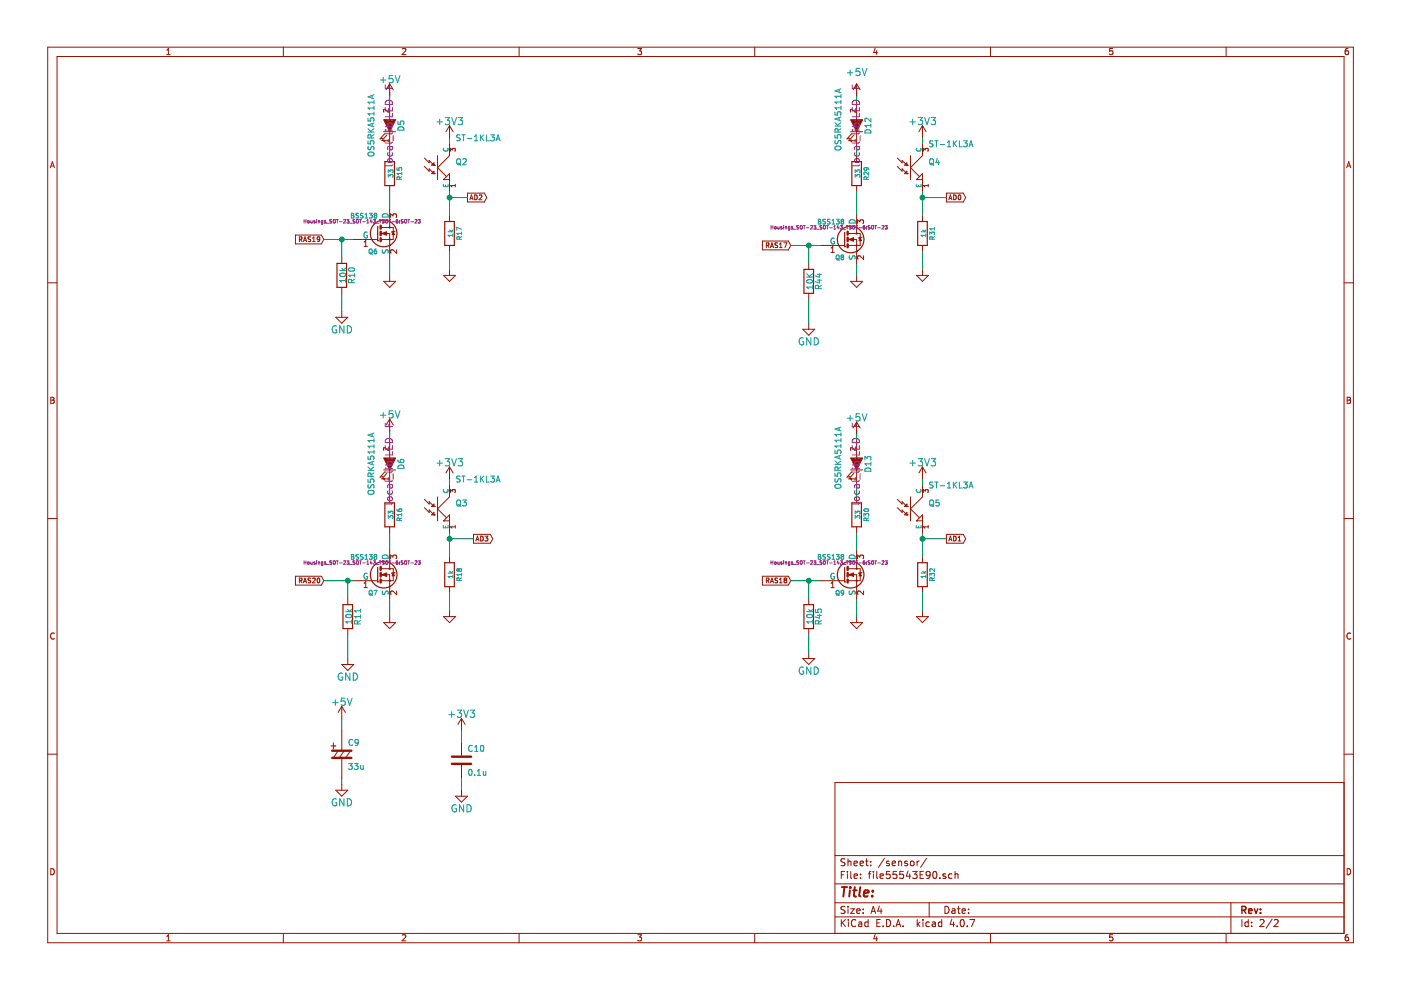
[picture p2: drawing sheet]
<svg xmlns="http://www.w3.org/2000/svg" width="297mm" height="210mm" viewBox="0 0 297 210" stroke-linecap="round" stroke-linejoin="round" font-family="sans-serif">
<g fill="none" stroke="#981200" stroke-width=".21">
<path d="M10.1 10h276.8v189.9h-276.8zM12.1 12h272.9v185.9h-272.9zM35.3 11.6h.8M35.3 10.6l.4-.3v1.3M60.1 10v2M82.6 17.8v2.5M82.6 17.8l-.7 1.2M82.6 17.8l.8 1.2M85.3 10.4l.5-.1 .2 .3-.8 1h.8M110.1 10v2M135.2 10.3h.8l-.4 .5h.3l.1 .2v.4l-.2 .2-.6-.2M160 10v2"/>
<path d="M181.6 17.8v2.5M181.6 17.8l-.7 1.2M181.6 17.8l.8 1.2M185.6 10.2l-.3 .9h.7M185.9 10.7v.9M210 10v2M235.9 10.3h-.6l-.1 .6 .6-.1 .2 .5-.3 .3-.5-.2M260 10v2M285.8 10.3h-.4l-.2 .3v.7l.2 .3 .5-.2v-.4l-.1-.2h-.4l-.2 .2M10.7 35.6l.4-1.3 .4 1.3M10.8 35.2h.6M81.3 27.9h2.6"/>
<path d="M81.6 28.3l-1 1.1 .6-.1M82 28.7l-1 1.1 .6-.1M82.3 29.8h-1l.3 .3M82.3 23.2v.6l-.7-.6-.3 .2 .1 .4M82.3 29.5v.6M82.6 21.6v3.8M82.6 27.9v3.8M82.6 33v1.3M82.6 39.3v1.3M90 35.3l1 1v-.5l1 1M90 33.5l1 1v-.5l1 1M91.5 36.8l.5-.5v.5z"/>
<path d="M91.5 35l.5-.5v.5zM92 36.8h.1M92 35h.1M92.8 33v5.1M94 38.1h.1M94 38.1h1.3M94 38.1l1.3-1.3v3.8M95.3 30.5v2.5l-2.5 2.5 1.9 1.9M95.3 26.7v2.5M95.3 26.7l-.8 1.2M95.3 26.7l.8 1.2M95.5 32.1v-.6l.4 .3 .1-.3h.4v.6"/>
<path d="M96.5 39.3h-1l.3 .3M96.5 39.1v.5M180.4 27.9h2.5M180.6 28.3l-1 1.1 .6-.1M181 28.7l-1 1.1 .6-.1M181.3 23.2v.6l-.7-.6-.3 .2 .1 .4M181.3 29.5v.6M181.3 29.8h-1l.3 .3M181.6 21.6v3.8M181.6 27.9v3.8M181.6 33v1.3M181.6 39.3v1.3"/>
<path d="M190.3 35.3l1 1v-.5l1 1M190.3 33.5l1 1v-.5l1 1M192.3 36.8h.1M192.3 35h.1M192.3 36.3v.5h-.5zM192.3 34.5v.5h-.5zM193 33v5.1M194.3 38.1h.1M194.3 38.1h1.3M194.3 38.1l1.3-1.3v3.8M195.6 30.5v2.5l-2.6 2.5 1.9 1.9M195.6 26.7v2.5"/>
<path d="M195.6 26.7l-.8 1.2M195.6 26.7l.7 1.2M195.8 32.1v-.6l.4 .3 .1-.3h.4v.6M196.8 39.1v.5M196.8 39.3h-1l.3 .3M285.5 35.6l.5-1.3 .4 1.3M285.7 35.2h.6M10.1 60h2M62.6 49.8h5.5l.6 1-.6 .9h-5.5zM63.5 50.7h.5v-.4l-.5-.1v1M63.7 50.7l.3 .5M64.3 51.2l.4-1 .3 1"/>
<path d="M64.4 50.9h.5M65.4 50.6h.1M65.4 50.6l.4 .2 .1 .2-.2 .2h-.4M65.9 50.3h-.5v.3M66.3 51.2h.5M66.3 50.5l.2-.3v1M67.8 50.6l-.2 .2h-.3v-.5l.3-.1 .2 .2v.6l-.5 .2M72.5 54.6v1.2M75 50.8h5.1M77.2 52.2h.7M77.2 51.3l.3-.3v1.2M80.8 49.5h1.8v5.1"/>
<path d="M80.8 48.2h2.6v2.6h-2.6M81.3 59.7h2.6l-1.3 1.2zM82.6 52h.1M82.6 47h.1M82.6 50.8h.1M82.6 44.4v3.8M82.6 58.4v1.3M82.8 46.1v-.8l.5 .5 .1-.4h.6l.1 .2-.1 .5M83.8 49l-.8 .2M84.1 53v.7l-.9-.7-.4 .2 .1 .5M94 58.4h2.6l-1.3 1.3zM95.3 45.7v1.3"/>
<path d="M95.3 52v1.3M95.3 57.1v1.3M99.1 40.9h3.6l.5 1-.5 .9h-3.6zM99.6 42.3l.4-1 .3 1M99.7 42.1h.5M100.6 41.3a.51 .51 0 0 1 .6 .5 .51 .51 0 0 1-.6 .5zM101.6 41.4l.4-.1 .2 .3-.6 .7h.6M161.6 51.1h5.6l.5 .9-.5 1h-5.6zM162.5 52h.5v-.5h-.5v1M162.7 52l.3 .5M163.3 52.5l.4-1 .3 1M163.4 52.2h.5"/>
<path d="M164.9 51.5h-.5v.4a.43 .43 0 0 1 .4 .5h-.5M165.3 52.5h.5M165.3 51.8l.3-.3v1M166.2 51.5h.6l-.4 1M171.5 55.8v1.3M174 52h5.1M176.2 53.5h.7M176.2 52.6l.3-.4v1.3M179.8 50.8h1.8v5M179.8 49.5h2.6v2.5h-2.6M180.4 59.7h2.5l-1.3 1.2zM181.6 53.3h.1"/>
<path d="M181.6 48.2h.1M181.6 52h.1M181.6 45.7v3.8M181.6 58.4v1.3M181.8 47.4v-.8l.5 .4 .1-.3h.6l.1 .1-.1 .6M182.8 50.3l-.8 .2M183.1 54.2v.8l-.9-.8-.4 .3 .1 .4M194.3 58.4h2.6l-1.3 1.3zM195.6 45.7v1.3M195.6 52v1.3M195.6 57.1v1.3M200.7 40.9h3.5l.5 1-.5 .9h-3.5z"/>
<path d="M201.2 42.3l.3-1 .3 1M201.3 42.1h.5M202.2 41.3a.51 .51 0 0 1 .5 .5 .51 .51 0 0 1-.5 .5zM203.2 41.4l.2-.1a.49 .49 0 0 1 .3 .6 .49 .49 0 0 1-.4 .4l-.2-.3zM285 60h1.9M71.2 67.3h2.5l-1.2 1.2zM72.5 60.9v1.3M72.5 66v1.3M170.2 69.8h2.5l-1.2 1.3zM171.5 62.2v1.3M171.5 68.5v1.3M10.8 84.2h.4l.3 .3-.3 .3 .3 .3-.2 .4h-.5z"/>
<path d="M10.8 84.8h.4M81.3 99.6h2.6M82.3 94.9v.6l-.7-.6-.3 .2 .1 .4M82.6 88.8v2.6M82.6 93.3v3.8M82.6 99.6v3.8M82.6 88.8l-.7 1.3M82.6 88.8l.8 1.3M95.3 99v2.5M95.3 99l-.8 1.3M95.3 99l.8 1.3M180.4 99.6h2.5"/>
<path d="M181.3 94.9v.6l-.7-.6-.3 .2 .1 .4M181.6 89.5v2.5M181.6 93.3v3.8M181.6 99.6v3.8M181.6 89.5l-.7 1.3M181.6 89.5l.8 1.3M195.6 99v2.5M195.6 99l-.8 1.3M195.6 99l.7 1.3M285.6 84.2h.5l.2 .3-.2 .3 .3 .3-.3 .4h-.5zM285.6 84.8h.5M10.1 109.9h2"/>
<path d="M81.6 100l-1 1.2 .6-.2M82 100.4l-1 1.1 .6-.1M82.3 101.5h-1l.3 .3M82.3 101.3v.5M82.6 119.3h.1M82.6 105.4v1.2M82.6 111.7v1.3M82.6 116.8v3.8M82.8 118.5v-.8l.5 .4 .1-.4h.6l.1 .2-.1 .6M90 105.9l1 1v-.5l1 1M90 107.6l1 1.1v-.6l1 1.1M91.5 109.2l.5-.5v.5z"/>
<path d="M91.5 107.4l.5-.5v.5zM92 109.2h.1M92 107.4h.1M92.8 105.4v5M94 110.4h.1M94 110.4h1.3M94 110.4l1.3-1.2v3.8M95.3 102.8v2.6l-2.5 2.5 1.9 1.9M95.3 118v1.3M95.5 104.4v-.6l.4 .3 .1-.3h.4v.6M96.5 111.7h-1l.3 .3M96.5 111.4v.6"/>
<path d="M100.4 113.3h3.6l.5 .9-.5 1h-3.6zM100.9 114.7l.3-1 .4 1M101 114.4h.5M101.9 113.7a.51 .51 0 0 1 .6 .5 .51 .51 0 0 1-.6 .5zM102.8 113.7h.6l-.3 .4 .3 .1v.4h-.6M180.6 100l-1 1.2 .6-.2M181 100.4l-1 1.1 .6-.1M181.3 101.3v.5M181.3 101.5h-1l.3 .3M181.6 119.3h.1M181.6 105.4v1.2M181.6 111.7v1.3"/>
<path d="M181.6 116.8v3.8M181.8 118.5v-.8l.5 .4 .1-.4h.6l.1 .2-.1 .6M190.3 105.9l1 1v-.5l1 1M190.3 107.6l1 1.1v-.6l1 1.1M191.8 107.4l.5-.5v.5zM192.3 109.2h.1M192.3 107.4h.1M192.3 108.7v.5h-.5zM193 105.4v5M194.3 110.4h.1M194.3 110.4l1.3-1.2v3.8M194.3 110.4h1.3"/>
<path d="M195.6 102.8v2.6l-2.6 2.5 1.9 1.9M195.6 118v1.3M195.8 104.4v-.6l.4 .3 .1-.3h.4v.6M196.8 111.4v.6M196.8 111.7h-1l.3 .3M200.7 113.3h3.5l.5 .9-.5 1h-3.5zM201.2 114.7l.3-1 .3 1M201.3 114.4h.5M202.2 113.7a.51 .51 0 0 1 .5 .5 .51 .51 0 0 1-.5 .5zM203.1 114.7h.6M203.1 114l.3-.3v1M285 109.9h1.9"/>
<path d="M11.5 134.3a.58 .58 0 0 0-.8 .5 .58 .58 0 0 0 .8 .6M62.6 122.2h5.5l.6 .9-.6 1h-5.5zM63.5 123.1l.5-.1v-.4h-.5v1M63.7 123.1l.3 .5M64.3 123.6l.4-1 .3 1M64.4 123.3h.5M65.9 122.6h-.5v.3a.43 .43 0 0 1 .4 .6h-.5M66.3 122.7l.3-.1 .2 .3-.6 .7h.6M67.3 122.7l.2-.1a.49 .49 0 0 1 .3 .5 .49 .49 0 0 1-.4 .4l-.2-.3zM73.7 126.9v1.3M73.7 133.3v1.2M73.7 139.6v1.3"/>
<path d="M75 123.1h5.1M77.2 123.7l.3-.4v1.3M77.2 124.6h.7M80.8 121.9h1.8v5M80.8 120.6h2.6v2.5h-2.6M81.3 132h2.6l-1.3 1.3zM82.6 124.4h.1M82.6 123.1h.1M82.6 130.7v1.3M83.8 121.3l-.8 .3M84.1 125.3v.8l-.9-.8-.4 .2 .1 .5M94 130.7h2.6l-1.3 1.3z"/>
<path d="M95.3 124.4v1.3M95.3 129.5v1.2M161.6 122.2h5.6l.5 .9-.5 1h-5.6zM162.5 123.1l.5-.1v-.4h-.5v1M162.7 123.1l.3 .5M163.3 123.6l.4-1 .3 1M163.4 123.3h.5M164.9 122.6h-.5v.3a.43 .43 0 0 1 .4 .6h-.5M165.3 122.9l.3-.3v1M165.3 123.6h.5M166.4 123l-.2-.2 .2-.2 .4 .1-.2 .3M166.4 123l-.2 .2 .2 .4 .4-.1v-.4l-.2-.1"/>
<path d="M166.4 123h.2M170.2 139.6h2.5l-1.2 1.3zM171.5 126.9v1.3M171.5 133.3v1.2M171.5 138.4v1.2M174 123.1h5.1M176.2 123.7l.3-.4v1.3M176.2 124.6h.7M179.8 121.9h1.8v5M179.8 120.6h2.6v2.5h-2.6M180.4 132h2.5l-1.3 1.3zM181.6 124.4h.1"/>
<path d="M181.6 123.1h.1M181.6 130.7v1.3M182.8 121.3l-.8 .3M183.1 125.3v.8l-.9-.8-.4 .2 .1 .5M194.3 130.7h2.6l-1.3 1.3zM195.6 124.4v1.3M195.6 129.5v1.2M286.4 134.3a.58 .58 0 0 0-.8 .5 .58 .58 0 0 0 .8 .6M10.1 159.9h2M70.2 158.2h1M70.7 157.5v1.3M71.7 159.2l-1 1.5"/>
<path d="M72.5 140.9h2.5l-1.3 1.3zM72.5 149.8v2.5M72.5 154.9v4.3M72.5 149.8l-.8 1.2M72.5 149.8l.7 1.2M73 159.2l-1 1.5M74.2 159.3l-.8 1.3M97.8 152.3v2.6M97.8 157.4v2.8M97.8 152.3l-.7 1.3M97.8 152.3l.8 1.3M285 159.9h1.9"/>
<path d="M71.2 167.5h2.5l-1.2 1.3zM72.5 160.7v4.3M72.5 166.3v1.2M96.6 168.8h2.5l-1.3 1.3zM97.8 162.2v2.8M97.8 167.5v1.3M285 165.9h-108v32M10.8 184.2a.65 .65 0 0 1 .7 .6 .65 .65 0 0 1-.7 .7zM35.3 198.5l.4-.3v1.3M35.3 199.5h.8M60.1 197.9v2M85.3 198.3l.5-.1 .2 .3-.8 1h.8"/>
<path d="M110.1 197.9v2M135.2 198.2h.8l-.4 .5h.3l.1 .2v.5l-.2 .1-.6-.1M160 197.9v2M177 194.4h108M177 191.4h108M177 187.4h108M177 181.4h108M178.4 185.5h.5M178.4 195v1.5M178.6 195.6l.6 .9M179.1 184.8h-.7v1.5M179.2 192.2h-.6l-.3 .2 .1 .4 .7 .3v.4l-.2 .2-.6-.1"/>
<path d="M179.2 182.1h-.6l-.3 .2 .1 .3 .7 .4v.4l-.2 .2-.6-.1M179.2 195l-.8 .8M179.7 184.8v.1M179.7 185.3v1M179.8 182.1v1.5M179.8 192.2v.1M179.8 192.7v1M179.8 182.7l.2-.1h.4v1M179.9 195v.1M179.9 195.5v1M180.4 192.7h.7l-.7 1h.7M180.4 184.8v1.3l.2 .2"/>
<path d="M181.1 183.1l.7-.2-.1-.3h-.4l-.2 .2v.7h.6M181.1 185.8l.7-.2-.1-.3h-.4l-.2 .2 .1 .7h.5M181.4 195.1a.71 .71 0 0 0-1 .5 .71 .71 0 0 0 .8 .9l.2-.2M181.6 193.2l.8-.2-.1-.2-.4-.1-.3 .2 .1 .7h.6M182.1 195.5h.6v1M182.4 183.1l.7-.2-.1-.3h-.4l-.2 .2v.7h.6M182.5 186.1v.2M182.5 185.3v.2M182.7 195.8l-.7 .3 .2 .4 .5-.1M183 193.5v.2M183 192.8v.1M183.5 182.6h.6"/>
<path d="M183.7 182.1v1.3l.4 .2M184.1 195.5h-.5l-.3 .2 .1 .6 .2 .2 .5-.1M184.1 195v1.5M184.1 185.3h.6M184.6 183.4v.2M184.6 182.6v.2M184.7 193.7l.4-1.5 .6 1.5M184.7 184.8l-.4 .2v1.3M184.8 193.2h.7M185.2 184.8v.1M185.2 185.3v1M185.6 198.1l-.3 .9h.7"/>
<path d="M185.9 198.6v.9M185.9 184.8v1.3l.2 .2M185.9 195.7h.5M186.4 192.1l-.3 1.1h.9M186.6 185.8l.7-.2v-.3h-.5l-.2 .2 .1 .7h.6M186.6 195h-.7v1.5h.7M186.8 192.7v1M187.3 196.3v.2M187.5 182l-1.3 1.9M188 195a.76 .76 0 0 1 .8 .7 .76 .76 0 0 1-.8 .8zM188.5 182.6h-.3l-.3 .2 .1 .2 .5 .1v.4h-.6M188.7 184.8h-.7l-.1 .7 .7-.1 .2 .2-.1 .5-.2 .2-.6-.2"/>
<path d="M189.2 183.1l.7-.2-.1-.3h-.4l-.2 .2v.7h.6M189.5 196.3v.2M190 196.5l.5-1.5 .5 1.5M190.1 184.8h-.7l-.1 .7 .7-.1 .2 .2-.1 .5-.2 .2-.6-.2M190.1 196h.7M190.5 182.7l.2-.1h.4l.1 1M190.5 182.6v1M191.5 196.3v.2M191.5 184.8h-.7l-.1 .7 .7-.1 .2 .2-.1 .5-.2 .2-.6-.2M192.4 182.6h-.4l-.2 .2 .1 .2 .5 .1v.4h-.6M192.5 184.7l-.3 1.1h.9M192.9 185.3v1"/>
<path d="M193.1 182.7l.2-.1 .4 .1 .1 .6-.1 .2-.4 .1-.2-.2zM193.5 184.8h.9l-.5 .5 .5 .2v.6l-.2 .2-.7-.2M194.4 182.6v1M194.5 195v1.5M194.6 195.9l.4 .6M194.9 182.6l-.5 .3M195 195.5l-.5 .5M195.1 185.5h.5M195.7 195v.1M195.7 195.5v1M195.8 184.8h-.7v1.5h.7M196.4 182l-1.2 1.9"/>
<path d="M197 191.4v3M197 195.5h-.4l-.3 .2 .1 .6 .2 .2 .4-.1M197.2 185.4l-.3 .3h-.3l-.3-.3v-.4l.3-.2h.3l.3 .2a1.01 1.01 0 0 1-.4 1.3h-.3M197.7 195.5h.6v1M197.9 184.9l.2-.1a.8 .8 0 0 1 .5 .7 .8 .8 0 0 1-.5 .8l-.3-.6zM198.3 195.8l-.7 .3 .2 .4 .5-.1M198.5 186.1l-.1 .1M199.3 186.1v.2M199.7 195.5h-.5l-.2 .2v.6l.2 .2 .5-.1M199.7 195v1.5M200.4 192.2a.76 .76 0 0 1 .8 .7 .76 .76 0 0 1-.8 .8zM200.5 185.3h-.4l-.2 .2 .1 .2 .5 .1v.4h-.6"/>
<path d="M201.8 194.9l-.4 1.1h1M201.8 185.3h-.4l-.3 .2 .1 .6 .2 .2 .4-.1M201.9 192.8h.5l.1 .9M202.2 195.5v1M202.5 193l-.7 .3 .2 .4 .5-.1M202.5 184.8v1.5M202.5 185.4l.2-.1h.4v1M202.9 196.3v.2M203 192.7h.6M203.2 192.2v1.3l.4 .2M203.7 195.1l.2-.1a.8 .8 0 0 1 .6 .7 .8 .8 0 0 1-.6 .8l-.3-.6zM204 193.2l.7-.2-.1-.2-.4-.1-.2 .2 .1 .7h.5"/>
<path d="M205.1 196.3v.2M205.4 193.5v.2M205.4 192.8v.1M205.6 195h1.1l-.7 1.5M210 197.9v2M235.9 198.2h-.6l-.1 .6 .6-.1 .2 .5-.3 .3-.5-.1M260 197.9v2M261 191.4v6.5M263.3 195v1.5M264.7 195.5h-.5l-.3 .2 .1 .6 .2 .2 .5-.1M264.7 195v1.5M265.4 196.3v.2"/>
<path d="M265.4 195.5v.2M267.1 195.1l.6-.1 .3 .4-.9 1.1h.9M269.7 194.9l-1.3 1.9M270.1 195.1l.6-.1 .3 .4-.9 1.1h.9M285.6 184.2a.65 .65 0 0 1 .8 .6 .65 .65 0 0 1-.8 .7zM285.8 198.2h-.4l-.2 .3v.7l.2 .3 .5-.1v-.5l-.1-.2h-.4l-.2 .2"/>
<circle cx="82.6" cy="50.8" r=".13"/>
<circle cx="82.6" cy="48.2" r=".13"/>
<circle cx="181.6" cy="49.5" r=".13"/>
<circle cx="181.6" cy="52" r=".13"/>
<circle cx="82.6" cy="120.6" r=".13"/>
<circle cx="82.6" cy="123.1" r=".13"/>
<circle cx="181.6" cy="120.6" r=".13"/>
<circle cx="181.6" cy="123.1" r=".13"/>
</g>
<g fill="#981200" stroke="#981200" stroke-width=".21">
<path d="M180.4 25.4h2.5l-1.3 2.5z"/>
<path d="M180.4 97.1h2.5l-1.3 2.5z"/>
<path d="M81.3 25.4h2.6l-1.3 2.5z"/>
<path d="M81.3 97.1h2.6l-1.3 2.5z"/>
<path d="M182.4 50.4l.2 .6h-.5z"/>
<path d="M83.4 49.1l.2 .7h-.5z"/>
<path d="M83.4 121.5l.2 .6h-.5z"/>
<path d="M182.4 121.5l.2 .6h-.5z"/>
<path d="M180 50.8l1-.4v.8z" fill-rule="evenodd"/>
<path d="M81 49.5l1-.4v.8z" fill-rule="evenodd"/>
<path d="M81 121.9l1-.4v.7z" fill-rule="evenodd"/>
<path d="M180 121.9l1-.4v.7z" fill-rule="evenodd"/>
</g>
<g fill="none" stroke="#009596" stroke-width=".21">
<path d="M80.7 17h1.1M81.2 16.4v1.1M83.3 16h-.8v.8l.2-.2 .5 .1 .2 .6-.4 .2-.5-.1M83.8 16l.5 1.5 .5-1.5M177.9 19v.5M178.3 18.8l-1.3 .5 1.3 .4M179.7 15.4h1.1M180.2 14.9v1.1M182.3 14.5h-.8v.7l.2-.1 .5 .1 .2 .5-.3 .3-.6-.1M182.8 14.5l.5 1.5 .5-1.5M78 28h1.3M78 25v.6l.6 .1v-.7h.6l.1 .2-.1 .5"/>
<path d="M78 29.9v.6h.6v-.6h.6l.1 .2-.1 .4M78 27.3l.7 .7M78.1 31v.7h.4a.54 .54 0 0 1 .7-.6l.1 .2-.1 .5M78.1 32.4l.8-.2a.42 .42 0 0 1 .3 .3 .42 .42 0 0 1 0 .4l-.3 .2-.7-.1-.2-.2zM78.7 29.3l-.1-.6-.5-.1-.1 .7h1.3M78.9 20.2v.6M78.9 26.2v.6M79.3 21.3v.7M79.3 22.5v.8M79.3 23.8v.7M79.3 28.6l-.6 .4M79.3 27.3l-.7 .5"/>
<path d="M79.3 26.1l-1.3 .4 1.3 .4M79.3 24.1h-1.3l.4 .4M79.3 22.9h-1.3l.4 .4M79.3 21.7h-1.3l.4 .3M79.3 20.1l-1.3 .4 1.3 .4M82.3 37.6v-.6l.4 .3 .1-.3h.4v.6M82.3 36.6v-.6l.4 .4 .1-.4h.4v.6M84.2 35.6v.4l.4 .1v-.5h.5v.5M84.4 25.7v.6l.6 .1v-.7h.5l.1 .2-.1 .5M84.4 27.1a.69 .69 0 0 1 .8-.2 .69 .69 0 0 1 .4 .7h-1.2zM84.7 38l-.1-.5h-.4v.5h1M85.2 37.5l-.5 .3"/>
<path d="M85.2 36.5v.6M85.2 36.8h-1l.3 .3M92.6 25.8h1.2M93.2 25.3v1.1M94 39.1v.5h1v-.5M94.1 31.4a.44 .44 0 0 0 .4 .6 .44 .44 0 0 0 .4-.6M94.4 24.9h.9l-.5 .6 .5 .3v.5l-.3 .1-.6-.1M94.5 39.2v.4M95.8 24.9l.5 1.5 .5-1.5M96.9 33.8l.2-.1h.4l.2 .8a.42 .42 0 0 1-.3 .4 .42 .42 0 0 1-.4 0l-.2-.4zM97.1 34.6l.4 .3M97.1 24.9h1l-.5 .6 .5 .3-.1 .5-.2 .1-.7-.1"/>
<path d="M97.5 34.9l.2 .1M97.5 28.6h-.6v.5a.54 .54 0 0 1 .6 .6l-.2 .2-.5-.1M97.9 28.6h.7M98.2 33.8l.4-.1 .3 .3-.8 .9h.8M98.3 28.6v1.3M99.1 29.4h.9M100.6 29.9h.7M100.6 28.9l.3-.3v1.3M101.9 28.6v1.3M102 29.1l.6 .8M102.6 28.6l-.7 .7M103.1 28.6v1.3h.6"/>
<path d="M104 28.6h.8l-.4 .5 .4 .1v.5l-.2 .2-.6-.2M105.2 29.9l.4-1.3 .4 1.3M105.3 29.5h.6M177 23.8v.6h.6v-.6h.6l.1 .1-.1 .5M177 28.6v.6l.6 .1v-.7h.6l.1 .2-.1 .5M177 26.7h1.3M177 26l.7 .7M177.1 29.8v.6h.4a.54 .54 0 0 1 .7-.6l.1 .2-.1 .5M177.1 31.1l.8-.1a.42 .42 0 0 1 .3 .2 .42 .42 0 0 1 0 .4l-.3 .2h-.7l-.2-.3zM177.7 28l-.1-.6-.5-.1-.1 .7h1.3M177.9 24.9v.6M178.3 20.1v.7"/>
<path d="M178.3 21.3v.7M178.3 22.5v.7M178.3 27.3l-.6 .4M178.3 26l-.7 .6M178.3 24.8l-1.3 .4 1.3 .4M178.3 22.8h-1.3l.4 .4M178.3 21.6h-1.3l.4 .4M178.3 20.4h-1.3l.4 .4M181.3 36.6v-.6l.4 .4 .1-.4h.4v.6M181.3 37.6v-.6l.4 .3 .1-.3h.4v.6M183.4 27.7a.69 .69 0 0 1 .8-.2 .69 .69 0 0 1 .4 .7h-1.2zM183.6 35.5l.2 .2v.3h-.6v-.3l.2-.2 .6 .1 .2 .4"/>
<path d="M183.7 38v-.5h-.5v.5h1M184.2 37.5l-.5 .3M184.2 36.5v.6l-.7-.6-.3 .2 .1 .4M184.6 25.1v.7l-.9-.7-.3 .2 .1 .5M184.6 26.6h-1.2l.3 .4M184.6 26.3v.7M192.9 25.8h1.2M193.5 25.3v1.1M194.3 39.1v.5h1v-.5M194.4 31.4a.44 .44 0 0 0 .4 .6 .44 .44 0 0 0 .4-.6M194.7 24.9h.9l-.5 .6 .5 .3-.1 .5-.2 .1-.6-.1M194.7 39.2v.4"/>
<path d="M196 24.9l.5 1.5 .6-1.5M197.2 33.8l.2-.1h.4l.1 .8a.42 .42 0 0 1-.2 .4 .42 .42 0 0 1-.4 0l-.2-.4zM197.3 34.6l.5 .3M197.4 24.9h.9l-.5 .6 .5 .3v.5l-.3 .1-.6-.1M197.8 34.9l.2 .1M197.8 29.9h-.6v.4a.54 .54 0 0 1 .6 .7l-.2 .1-.5-.1M198.2 29.9h.7M198.6 29.9v1.2M198.7 33.6l-.3 .9h.8M199 34.1v.8M199.3 30.6h1M200.9 31.1h.7"/>
<path d="M200.9 30.2l.3-.3v1.2M202.1 29.9v1.2M202.3 30.4l.5 .7M202.8 29.9l-.7 .7M203.4 29.9v1.2h.6M204.3 29.9h.8l-.5 .4 .4 .1v.6l-.2 .1-.5-.1M205.5 31.1l.4-1.2 .4 1.2M205.6 30.7h.6M72 57.3h1.3M72.1 58.1a.76 .76 0 0 1 1.2 .2 .74 .74 0 0 1-1.3-.1zM72.4 56.9l.5 .4M73.3 59.1v.7"/>
<path d="M73.3 59.5h-1.3l.4 .3M73.3 56.9l-.5 .3M73.9 57a.76 .76 0 0 1 1.3 .2 .74 .74 0 0 1-1.3-.1zM74.5 45.2l.5 .1-.2 .4 .3 .3-.2 .2h-.4zM74.5 45.7h.3M74.5 59.9v-.6h-.5l-.1 .6h1.3M75.2 59.2l-.7 .4M75.2 58v.7M75.2 58.4h-1.3l.3 .3M76 45.3h-.5v.3a.43 .43 0 0 1 .5 .5l-.5 .1M77 45.3h-.5v.3a.43 .43 0 0 1 .5 .5l-.6 .1M77.4 46.2h.5"/>
<path d="M77.4 45.5l.3-.3v1M77.9 49.2a.59 .59 0 0 0-.7 .6 .59 .59 0 0 0 .7 .6v-.5h-.2M78.3 45.2h.6l-.3 .4 .3 .1v.4h-.6M78.4 52.9l.3-.1 .2 .2v.5l-.2 .3-.4-.1zM78.4 53.6l.4 .2M78.8 53.8l.2 .1M79.5 45.6l-.2-.1 .2-.3 .3 .1-.1 .3M79.5 45.6l-.2 .2 .2 .4 .3-.1v-.4l-.1-.1M79.5 45.6h.2M79.8 52.8l-.4 .1-.1 .7 .2 .2 .3-.1v-.5h-.3l-.2 .2M81.1 45.5a.69 .69 0 0 1 .8-.2 .69 .69 0 0 1 .4 .7h-1.3zM81.1 53v.6h.4a.54 .54 0 0 1 .7-.6l.1 .2-.1 .5"/>
<path d="M95 49.1h1M95.3 48.8l.4 .3M96 49.9h-1l.3 .3M96 49.6v.6M96 48.8l-.4 .3M97.4 50.7l-.1-.5h-.4v.5h1M97.9 49.5h-1l.3 .3M97.9 48.6l-1-.4v.6M97.9 49.2v.6M97.9 50.2l-.5 .3M171 58.7h1.3M171 58l.7 .7"/>
<path d="M171.1 59.5a.76 .76 0 0 1 1.2 .2 .74 .74 0 0 1-1.3-.1zM172.3 58l-.7 .6M173.3 59.4h.9M173.3 58.2h.9M173.5 46.5l.5 .1-.2 .4 .3 .3-.2 .2h-.4zM173.5 47h.3M173.7 59.2v.8l-.9-.3M173.7 58v.8l-.9-.3M175 46.5h-.5v.4a.43 .43 0 0 1 .5 .5h-.5M176 46.5h-.5v.4a.43 .43 0 0 1 .5 .5h-.6M176.4 47.5h.5M176.4 46.8l.3-.3v1"/>
<path d="M176.9 50.5a.59 .59 0 0 0-.7 .6 .59 .59 0 0 0 .7 .6v-.5h-.2M177.3 46.5h.6l-.3 .4 .3 .1v.4h-.6M177.4 54.1h.3l.2 .1v.6l-.2 .3-.4-.2zM177.4 54.9l.4 .1M177.8 55l.2 .2M178.5 46.9l-.2-.2 .2-.2 .4 .1-.2 .3M178.5 46.9l-.2 .2 .2 .4 .4-.1v-.4l-.2-.1M178.5 54.5l-.2-.2 .2-.2 .4 .1-.2 .3M178.5 54.5l-.2 .2 .2 .4 .4-.1v-.4l-.2-.1M178.5 54.5h.2M178.5 46.9h.2M180.1 46.8a.69 .69 0 0 1 .8-.2 .69 .69 0 0 1 .4 .7h-1.3z"/>
<path d="M180.1 54.2v.6l.4 .1a.54 .54 0 0 1 .7-.6l.1 .2-.1 .4M195.3 49.1h1M195.6 48.8l.4 .3M196.3 49.9h-1l.3 .3M196.3 49.6v.6M196.3 48.8l-.4 .3M197.1 49.8v-.6l.4 .3 .1-.3h.4v.6M197.7 50.7l-.1-.5h-.4l-.1 .5h1M198.1 50.2l-.4 .3M198.1 48.2v.6M198.1 48.5h-1l.3 .3M71.3 69.2a.71 .71 0 0 0-.9 .6 .71 .71 0 0 0 .9 .7l.1-.6h-.3"/>
<path d="M72.9 69.1v1.5l-.9-1.5v1.5M73.6 69.1a.77 .77 0 0 1 .9 .7 .77 .77 0 0 1-.9 .8zM170.3 71.7a.71 .71 0 0 0-.9 .7 .71 .71 0 0 0 .9 .7l.1-.6h-.3M171.9 71.6v1.5l-.9-1.5v1.5M172.3 60.5v.7M172.3 60.9h-1.3l.4 .3M172.6 71.6a.77 .77 0 0 1 .9 .8 .77 .77 0 0 1-.9 .7zM173.5 61.2v-.6l-.5-.1-.1 .7h1.3M174.2 60.5l-.7 .4M78 99.7h1.3M78 96.7v.7h.6v-.7h.6l.1 .2-.1 .5M78 99l.7 .7"/>
<path d="M78.9 91.9v.6M78.9 97.9v.6M79.3 93v.7M79.3 94.3v.7M79.3 95.5v.7M79.3 99l-.7 .5M79.3 97.8l-1.3 .4 1.3 .4M79.3 95.8h-1.3l.4 .4M79.3 94.6h-1.3l.4 .4M79.3 93.4h-1.3l.4 .3M79.3 91.8l-1.3 .5 1.3 .4M80.7 88h1.1"/>
<path d="M81.2 87.5v1.1M83.3 87.1h-.8v.7l.2-.1 .5 .1 .2 .5-.4 .3-.5-.1M83.8 87.1l.5 1.5 .5-1.5M84.4 97.5v.4l.3 .1 .7 .1 .2-.2-.1-.5-.6 .1v.4l.2 .2M84.4 98.8a.69 .69 0 0 1 .8-.2 .69 .69 0 0 1 .4 .7h-1.2zM92.6 98.2h1.2M93.2 97.6v1.2M94.4 97.3h.9l-.5 .5 .5 .3v.5l-.3 .2-.6-.2M95.8 97.3l.5 1.5 .5-1.5M97.1 97.3h1l-.5 .5 .5 .3-.1 .5-.2 .2-.7-.2M177 95.5v.6h.6v-.6h.6l.1 .2-.1 .4M177 98.4h1.3"/>
<path d="M177 97.7l.7 .7M177.7 99.7l-.1-.6h-.5l-.1 .6h1.3M177.9 90.7v.6M177.9 96.6v.6M178.3 91.8v.7M178.3 93v.7M178.3 94.2v.7M178.3 99l-.6 .4M178.3 97.7l-.7 .6M178.3 96.5l-1.3 .4 1.3 .5M178.3 94.6h-1.3l.4 .3M178.3 93.3h-1.3l.4 .4"/>
<path d="M178.3 92.1h-1.3l.4 .4M178.3 90.6l-1.3 .4 1.3 .4M179.7 88.7h1.1M180.2 88.1v1.2M182.3 87.7h-.8v.8l.2-.2 .5 .1 .2 .6-.3 .3-.6-.2M182.8 87.7l.5 1.6 .5-1.6M183.4 97.6v-.8l.5 .4 .1-.4h.5l.1 .2-.1 .6M183.4 99.4a.69 .69 0 0 1 .8-.2 .69 .69 0 0 1 .4 .7h-1.2zM184.6 98v.7M184.6 98.3h-1.2l.3 .4M192.9 98.2h1.2M193.5 97.6v1.2"/>
<path d="M194.7 97.3h.9l-.5 .5 .5 .3-.1 .5-.2 .2-.6-.2M196 97.3l.5 1.5 .6-1.5M197.4 97.3h.9l-.5 .5 .5 .3v.5l-.3 .2-.6-.2M74.5 117.6l.5 .1-.2 .3 .3 .4-.2 .2h-.4zM74.5 118h.3M76 117.6h-.5v.3a.43 .43 0 0 1 .5 .6h-.5M77 117.6h-.5v.3a.43 .43 0 0 1 .5 .6h-.6M77.4 117.9l.3-.3v1M77.4 118.6h.5M78 101.6v.6l.6 .1v-.7h.6l.1 .2-.1 .5M78.1 102.8v.6h.4a.54 .54 0 0 1 .7-.6l.1 .2-.1 .5M78.1 104.1l.8-.1a.42 .42 0 0 1 .3 .2 .42 .42 0 0 1 0 .4l-.3 .2-.7-.1-.2-.2z"/>
<path d="M78.3 117.6h.6l-.3 .3 .3 .1v.5h-.6M78.7 101l-.1-.6-.5-.1-.1 .7h1.3M79.3 100.3l-.6 .4M79.5 118l-.2-.2 .2-.2 .3 .1-.1 .3M79.5 118l-.2 .2 .2 .4 .3-.1v-.4l-.1-.1M79.5 118h.2M81.2 117.8a.67 .67 0 0 1 .8-.1 .67 .67 0 0 1 .3 .7h-1.3zM82.3 109.9v-.6l.4 .4 .1-.3h.4v.5M82.3 109v-.6l.4 .3 .1-.3h.4v.6M84.2 108l.1 .3 .7 .1 .2-.1-.1-.4-.5 .1-.1 .3 .2 .1M84.7 110.4l-.1-.5h-.4v.5h1M85.2 108.9v.5"/>
<path d="M85.2 109.8l-.5 .3M85.2 109.1h-1l.3 .3M94 111.4v.5h1v-.5M94.1 103.8a.44 .44 0 0 0 .4 .6 .44 .44 0 0 0 .4-.6M94.5 111.6v.3M96.9 106.2l.2-.2 .4 .1 .2 .7a.42 .42 0 0 1-.3 .4 .42 .42 0 0 1-.4 0l-.2-.4zM97.1 107l.4 .2M97.5 107.2l.2 .2M97.5 101h-.6v.4a.54 .54 0 0 1 .6 .7l-.2 .1-.5-.1M97.9 100.9h.7M98.1 106h.8l-.5 .5 .4 .1v.6l-.2 .1-.5-.1M98.3 100.9v1.3"/>
<path d="M99.1 101.7h.9M100.6 102.2h.7M100.6 101.3l.3-.4v1.3M101.9 100.9v1.3M102 101.5l.6 .7M102.6 100.9l-.7 .7M103.1 100.9v1.3h.6M104 100.9h.8l-.4 .5 .4 .1v.6l-.2 .1-.6-.1M105.2 102.2l.4-1.3 .4 1.3M105.3 101.8h.6M173.5 117.6l.5 .1-.2 .3 .3 .4-.2 .2h-.4zM173.5 118h.3"/>
<path d="M175 117.6h-.5v.3a.43 .43 0 0 1 .5 .6h-.5M176 117.6h-.5v.3a.43 .43 0 0 1 .5 .6h-.6M176.4 117.9l.3-.3v1M176.4 118.6h.5M177 100.3v.6l.6 .1v-.7h.6l.1 .2-.1 .5M177.1 101.5v.6l.4 .1a.54 .54 0 0 1 .7-.7l.1 .2-.1 .5M177.1 102.9l.8-.2a.42 .42 0 0 1 .3 .2 .42 .42 0 0 1 0 .4l-.3 .2h-.7l-.2-.3zM177.3 117.6h.6l-.3 .3 .3 .1v.5h-.6M178.5 118l-.2-.2 .2-.2 .4 .1-.2 .3M178.5 118l-.2 .2 .2 .4 .4-.1v-.4l-.2-.1M178.5 118h.2M180.1 117.9a.69 .69 0 0 1 .8-.2 .69 .69 0 0 1 .4 .7h-1.3z"/>
<path d="M181.3 109v-.6l.4 .3 .1-.3h.4v.6M181.3 109.9v-.6l.4 .4 .1-.3h.4v.5M183.2 109.5v-.6l.3 .3 .2-.3h.4v.6M183.2 108a.62 .62 0 0 1 1 .2 .59 .59 0 0 1-1-.1zM183.7 110.4v-.5h-.5v.5h1M184.2 109.8l-.5 .3M194.3 111.4v.5h1v-.5M194.4 103.8a.44 .44 0 0 0 .4 .6 .44 .44 0 0 0 .4-.6M194.7 111.6v.3M197.3 106.1h.5l.1 .7a.42 .42 0 0 1-.2 .4 .42 .42 0 0 1-.4 0l-.2-.4zM197.3 107l.5 .2M197.8 107.2l.2 .2"/>
<path d="M197.8 102.3h-.6v.4a.54 .54 0 0 1 .6 .6l-.2 .2-.5-.1M198.2 102.2h.7M198.6 102.2v1.3M199.1 106h-.6l-.1 .6h.7v.6l-.2 .1-.5-.1M199.3 103h1M200.9 103.5h.7M200.9 102.6l.3-.4v1.3M202.1 102.2v1.3M202.3 102.7l.5 .8M202.8 102.2l-.7 .7M203.4 102.2v1.3h.6M204.3 102.2h.8l-.5 .5 .4 .1v.5l-.2 .2-.5-.2"/>
<path d="M205.5 103.5l.4-1.3 .4 1.3M205.6 103.1h.6M73.3 129.7h1.3M73.4 130.4a.76 .76 0 0 1 1.2 .3 .74 .74 0 0 1-1.3-.1zM73.7 129.2l.5 .5M74.6 131.5v.7M74.6 131.8h-1.3l.4 .4M74.6 129.2l-.5 .4M75.8 132.3l-.1-.6-.4-.1-.1 .7h1.2M76.4 129.1v.7M76.4 130.4v.7M76.4 131.6l-.6 .4"/>
<path d="M76.4 130.7h-1.2l.3 .4M76.4 129.5h-1.2l.3 .3M77.9 121.6a.59 .59 0 0 0-.7 .6 .59 .59 0 0 0 .7 .5v-.4h-.2M78.4 125.2h.3l.2 .1v.5l-.2 .4-.4-.2zM78.4 125.9l.4 .2M78.8 126.1l.2 .2M79.3 125.2h.6l-.4 1M81.1 125.3v.6l.4 .1a.54 .54 0 0 1 .7-.6l.1 .1-.1 .5M95 121.5h1M95.3 121.1l.4 .4M96 122.2h-1l.3 .3M96 122v.5"/>
<path d="M96 121.1l-.4 .3M97.3 120.8l-.2-.2-.2 .2 .2 .3 .2-.1M97.3 120.8l.2-.2 .4 .2-.2 .3-.4-.1M97.3 120.8v.2M97.4 123.1l-.1-.5h-.4v.5h1M97.9 121.8h-1l.3 .3M97.9 122.5l-.5 .3M97.9 121.5v.6M171 129.7h1.3M171.1 130.4a.76 .76 0 0 1 1.2 .3 .74 .74 0 0 1-1.3-.1zM171.4 129.2l.5 .5M172.3 131.5v.7"/>
<path d="M172.3 131.8h-1.3l.4 .4M172.3 129.2l-.5 .4M172.9 129.2v.6h.6v-.6h.5l.2 .2-.2 .4M173.3 130.5h.9M173.5 132.3v-.6l-.5-.1-.1 .7h1.3M173.7 130.3v.8l-.9-.3M174.2 131.6l-.7 .4M176.9 121.6a.59 .59 0 0 0-.7 .6 .59 .59 0 0 0 .7 .5v-.4h-.2M177.4 125.2h.3l.2 .1v.5l-.2 .4-.4-.2zM177.4 125.9l.4 .2M177.8 126.1l.2 .2M178.9 125.6l-.2 .2-.3-.1v-.5h.3l.2 .2v.5l-.5 .3"/>
<path d="M180.1 125.3v.6l.4 .1a.54 .54 0 0 1 .7-.6l.1 .1-.1 .5M195.3 121.5h1M195.6 121.1l.4 .4M196.3 122v.5M196.3 122.2h-1l.3 .3M196.3 121.1l-.4 .3M197.1 122.2v-.7l.4 .4 .1-.3h.4v.6M197.7 123.1l-.1-.5h-.4l-.1 .5h1M198.1 120.6v.6l-.7-.6-.3 .2 .1 .3M198.1 122.5l-.4 .3M70.5 149h1.2M71.1 148.4v1.1"/>
<path d="M72.6 142.8a.71 .71 0 0 0-.9 .7 .71 .71 0 0 0 .9 .6l.1-.5h-.3M73.1 148h-.7l-.1 .8 .2-.2 .5 .1 .2 .6-.3 .2-.6-.1M73.6 148l.5 1.5 .5-1.5M74.2 142.7v1.5l-.9-1.5v1.5M74.7 156.9a.56 .56 0 0 0-.7 .5 .56 .56 0 0 0 .7 .5M74.9 142.7a.77 .77 0 0 1 .9 .8 .77 .77 0 0 1-.9 .7zM76 157.3l-.3 .3-.3-.1-.1-.6 .4-.1 .3 .2-.1 .7-.3 .4h-.2M95.2 151.5h1.1M95.8 150.9v1.2M96.9 150.6h1l-.5 .5 .5 .3-.1 .5-.2 .2-.7-.2M98.3 150.6l.5 1.5 .5-1.5M99.7 150.6h.9l-.5 .5 .5 .3-.1 .5-.2 .2-.6-.2"/>
<path d="M100.1 158.2a.56 .56 0 0 0-.7 .5 .56 .56 0 0 0 .7 .5M100.6 159.3h.8M100.6 158.4l.4-.3v1.2M102 158.2l.1-.1a.67 .67 0 0 1 .5 .6 .67 .67 0 0 1-.5 .6l-.2-.5zM170.3 141.5a.71 .71 0 0 0-.9 .7 .71 .71 0 0 0 .9 .7l.1-.6h-.3M171.9 141.4v1.5l-.9-1.5v1.5M172.6 141.4a.77 .77 0 0 1 .9 .8 .77 .77 0 0 1-.9 .7zM71.3 169.4a.71 .71 0 0 0-.9 .7 .71 .71 0 0 0 .9 .7l.1-.6h-.3M72.9 169.3v1.6l-.9-1.6v1.6M73.6 169.3a.77 .77 0 0 1 .9 .8 .77 .77 0 0 1-.9 .8zM73.9 161.9h.8l-.4 .4 .3 .1v.6l-.1 .1-.6-.1M75.1 161.9h.8l-.4 .4 .4 .1v.6l-.2 .1-.6-.1"/>
<path d="M76.5 162.3v.8h.3l.2-.1M77 162.3v.8M96.7 170.7a.71 .71 0 0 0-.9 .7 .71 .71 0 0 0 .9 .7l.1-.6h-.3M98.3 170.6v1.5l-.9-1.5v1.5M99 170.6a.77 .77 0 0 1 .9 .8 .77 .77 0 0 1-.9 .7zM99.5 163.2l.2-.1a.67 .67 0 0 1 .4 .7 .67 .67 0 0 1-.4 .6l-.3-.5zM100.6 164.3v.1M101.2 164.4h.7M101.2 163.5l.4-.4v1.3M102.5 163.5v.8l.3 .1 .2-.1M103 163.5v.9"/>
</g>
<g fill="none" stroke="#982296" stroke-width=".21">
<path d="M81.7 18v.7h1.5M82.4 18.2v.5M82.6 19.4v1.2M180.7 18v.7h1.5M181.4 18.2v.5M181.6 19.4v1.2M81.7 27.6h.1M81.7 26.9h1.5M81.7 22.8v.7h1.5v-.7M81.8 21.6a.81 .81 0 0 1 .9-.3 .81 .81 0 0 1 .5 .8h-1.5zM82.2 27.6h1M82.3 32.3l-.1 .5 .3 .3 .6-.2v-.6"/>
<path d="M82.3 26.9l-.1-.5 .3-.3 .6 .2v.6M82.3 25.5h.1M82.3 33.7h.7l.2 .2-.1 .4-.2 .1h-.6l-.1-.3zM82.4 23v.5M82.5 31l.2 .7a.3 .3 0 0 0 .5-.1l-.1-.6M83 25.5h.2M83.2 34.9l-.2 .3h-1.3M83.2 31l-.9 .1v.6M83.2 30.1l-.2 .2h-1.3M83.2 28.2l-.2 .2h-1.3M83.2 24v.8h-1.5M83.4 28.7v1.2"/>
<path d="M180.7 22.8v.7h1.5v-.7M180.7 27.6h.1M180.7 26.9h1.5M180.8 21.6a.81 .81 0 0 1 .9-.3 .81 .81 0 0 1 .5 .8h-1.5zM181.2 27.6h1M181.3 33.8l.6-.2 .3 .5-.3 .3h-.4l-.3-.3zM181.3 26.9l-.1-.5 .3-.3 .6 .2v.6M181.3 32.3l-.1 .5 .3 .3 .6-.2v-.6M181.3 25.5h.1M181.4 23v.5M181.5 31l.2 .7a.3 .3 0 0 0 .5-.1l-.1-.6M182.1 25.5h.1"/>
<path d="M182.2 34.9l-.2 .3h-1.3M182.2 31l-.9 .1v.6M182.2 24v.8h-1.5M182.2 30.1l-.2 .2h-1.3M182.2 28.2l-.2 .2h-1.3M182.4 28.7v1.2M64.5 46.6v.7M64.5 46.9h.4M64.9 46.6v.7M65.2 47.2h.1M65.2 46.9v.3M65.3 47.2h.2"/>
<path d="M65.3 46.8l-.1 .1M65.3 46.8h.2M65.5 46.8v.1M65.5 46.9v.3M65.5 47.2h.1M65.9 46.8v.4h.3M66.2 46.8v.5M66.8 46.8l-.3 .1 .3 .2v.1h-.3M67.1 46.6h.1M67.1 46.8v.5M67.5 46.9l.3-.1v.5M67.5 46.8v.5"/>
<path d="M68.1 47.2h.1M68.1 46.9v.3M68.2 46.8h.3M68.2 47.2h.3M68.2 46.8l-.1 .1M68.5 46.8l-.1 .7h-.3M69.1 46.8l-.3 .1 .3 .2v.1h-.3M69.2 47.3h.6M69.9 46.8l.1 .1M69.9 46.6v.2M70 46.9l.3 .2-.1 .2-.3-.1M70 46.6h-.1"/>
<path d="M70 46.6h.3M70.7 46.7h.4v.3l-.2 .3-.2-.1zM71.3 46.6h.4M71.5 46.6v.7M72 47h.5M72.9 46.6h.2l.2 .2-.5 .5h.5M72.9 46.6h.1M73.5 46.6h.5l-.3 .2 .3 .1v.3h-.5M74.1 47.3h.6M74.9 46.8v.1M74.9 46.6v.2M74.9 46.9l.4 .2-.2 .2-.3-.1"/>
<path d="M74.9 46.6h.4M74.9 46.6h.1M75.6 46.7h.4v.3l-.1 .3-.3-.1zM76.2 46.6h.5M76.4 46.6v.7M76.9 47h.6M77.8 47.3h.4M77.8 46.8l.2-.2v.7M78.7 46.5l-.2 .5h.4M78.8 46.8v.5M79.2 46.6h.4l-.2 .2 .2 .1v.3h-.4M79.2 47.2h.1"/>
<path d="M79.8 47.3h.5M80.4 46.6h.4M80.6 46.6v.7M81.4 46.6h-.3v.2l.3 .3-.1 .2-.3-.1M81.8 46.7h.4v.3l-.1 .3-.3-.1zM82.4 46.6h.4M82.6 46.6v.7M83.1 47h.6M84 46.9v.3M84 47.2h.1M84 46.9l.4 .1v.2h-.4M84 46.9v.1"/>
<path d="M84.3 46.6h-.2l-.1 .3M84.7 46.8v.1M84.7 47.2h.1M84.7 46.8h.1M85.5 46.6h-.4v.2l.4 .3-.2 .2-.2-.1M85.8 46.7h.4v.3l-.1 .3-.3-.1zM86.4 46.6h.5M86.7 46.6v.7M87.1 47h.6M88 46.6h.3l.1 .2-.5 .5h.5M88.7 46.6h.4l-.2 .2 .2 .1v.3h-.4M163.5 47.8v.8"/>
<path d="M163.5 48.2h.4M163.9 47.8v.8M164.5 48.1l-.3 .1v.3h.3M164.5 48.1h.1M164.5 48.1v.4M164.5 48.5h.1M164.9 48.1v.4h.3M165.2 48.1v.5M165.5 48.2l.3 .2-.1 .2-.2-.1M165.5 48.2h.1M165.8 48.1l-.3 .1M166.1 47.8l.1 .1"/>
<path d="M166.1 48.1v.5M166.5 48.1h.3v.5M166.5 48.1v.5M167.5 48.1h-.2l-.2 .1 .1 .3h.3M167.5 48.1l-.1 .6-.2 .1M167.8 48.2l.3 .2-.1 .2-.2-.1M167.8 48.2h.1M168.1 48.1l-.3 .1M168.2 48.6h.6M169 48.1h.1M169 47.9v.2M169 48.1l.3 .3-.1 .2-.3-.1"/>
<path d="M169 47.9h.1M169 47.9h.3M169.7 47.9h.4v.4l-.2 .3-.2-.2zM170.3 47.8h.4M170.5 47.8v.8M171 48.3h.5M171.9 47.9l.3-.1 .1 .2-.5 .6h.5M171.9 47.9h.1M172.5 47.8h.5l-.3 .3 .3 .1v.3h-.5M173.1 48.6h.6M174.3 47.9l-.4 .1 .3 .3v.2h-.3M174.7 47.9h.2l.1 .2-.1 .5-.3-.2z"/>
<path d="M175.2 47.8h.5M175.5 47.8v.8M175.9 48.3h.6M176.8 48.6h.4M176.8 48l.2-.2v.8M177.7 47.8l-.2 .5h.4M177.8 48.1v.5M178.2 48.5h.3M178.2 47.8h.4l-.2 .3 .2 .1v.3M178.6 48.5h-.1M178.8 48.6h.5M179.4 47.8h.4"/>
<path d="M179.6 47.8v.8M180.5 47.9l-.5 .1 .4 .3v.2h-.4M180.9 47.9h.2l.1 .2-.1 .5-.3-.2zM181.4 47.8h.4M181.6 47.8v.8M182.1 48.3h.6M183 48.2l.1-.1 .3 .1v.3h-.4M183 48.5h.1M183.3 47.8l-.3 .2v.5M183.7 48.1h.1M183.7 48.5h.1M184.1 48.1h.1"/>
<path d="M184.1 47.9v.2M184.1 48.1l.4 .3-.2 .2-.2-.1M184.1 47.9h.4M184.1 47.9h.1M184.8 47.9h.4l.1 .4-.2 .3-.3-.2zM185.5 47.8h.4M185.7 47.8v.8M186.1 48.3h.6M187 47.9l.3-.1 .1 .2-.4 .6h.4M187.7 47.8h.4l-.2 .3 .2 .1v.3h-.4M81.7 99.3h.1M81.7 98.6h1.5"/>
<path d="M81.7 94.5v.7h1.5v-.7M81.7 89.7v.7h1.5M81.8 93.3a.81 .81 0 0 1 .9-.3 .81 .81 0 0 1 .5 .9h-1.5zM82.2 99.3h1M82.3 98.6l-.1-.5 .3-.3 .6 .2v.6M82.3 97.2h.1M82.4 89.9v.5M82.4 94.7v.5M82.6 91.2v1.1M83 97.2h.2M83.2 99.9l-.2 .2h-1.3M83.2 95.7v.8h-1.5"/>
<path d="M180.7 94.5v.7h1.5v-.7M180.7 89.7v.7h1.5M180.7 99.3h.1M180.7 98.6h1.5M180.8 93.3a.81 .81 0 0 1 .9-.3 .81 .81 0 0 1 .5 .9h-1.5zM181.2 99.3h1M181.3 98.6l-.1-.5 .3-.3 .6 .2v.6M181.3 97.2h.1M181.4 89.9v.5M181.4 94.7v.5M181.6 91.2v1.1M182.1 97.2h.1"/>
<path d="M182.2 95.7v.8h-1.5M182.2 99.9l-.2 .2h-1.3M64.5 118.9v.7M64.5 119.2h.4M64.9 118.9v.7M65.2 119.2v.4M65.2 119.6h.1M65.3 119.6h.2M65.3 119.2h-.1M65.3 119.2h.2M65.5 119.2h.1M65.5 119.2v.4"/>
<path d="M65.5 119.6h.1M65.9 119.1v.5h.3M66.2 119.1v.5M66.5 119.3l.3 .2-.1 .1h-.2M66.5 119.2v.1M66.8 119.2h-.3M67.1 118.9h.1M67.1 119.1v.5M67.5 119.1v.5M67.5 119.2h.3v.4M68.1 119.2v.4M68.1 119.6h.1"/>
<path d="M68.2 119.2h.3M68.2 119.6h.3M68.2 119.2h-.1M68.5 119.1l-.1 .7h-.3M68.8 119.3l.3 .2-.1 .1h-.2M68.8 119.2v.1M69.1 119.2h-.3M69.2 119.7h.6M69.9 119v.2M69.9 119.2h.1M70 119.2l.3 .3-.1 .1h-.3M70 118.9l-.1 .1"/>
<path d="M70 118.9h.3M70.7 119h.4v.4l-.2 .2-.2-.1zM71.3 118.9h.4M71.5 118.9v.7M72 119.4h.5M72.9 118.9h.2l.2 .2-.5 .5h.5M72.9 118.9v.1M73.5 118.9h.5l-.3 .3h.3v.4h-.5M74.1 119.7h.6M74.9 119v.2M74.9 119.2h.1M74.9 119.2l.4 .3-.2 .1h-.3"/>
<path d="M74.9 118.9h.4M74.9 118.9v.1M75.6 119h.4v.4l-.1 .2-.3-.1zM76.2 118.9h.5M76.4 118.9v.7M76.9 119.4h.6M77.8 119.1l.2-.2v.7M77.8 119.6h.4M78.7 118.9l-.2 .5h.4M78.8 119.1v.5M79.2 118.9h.4l-.2 .3h.2v.4h-.4M79.2 119.6h.1"/>
<path d="M79.8 119.7h.5M80.4 118.9h.4M80.6 118.9v.7M81.4 118.9l-.3 .1v.2l.3 .3-.1 .1h-.3M81.8 119h.4v.4l-.1 .2-.3-.1zM82.3 105.5l.6-.1 .3 .5-.3 .3h-.4l-.3-.3zM82.3 104.1l-.1 .4 .3 .3 .6-.2v-.5M82.4 118.9h.4M82.5 102.8l.2 .6a.3 .3 0 0 0 .5-.1l-.1-.5M82.6 118.9v.7M83.1 119.4h.6M83.2 106.6l-.2 .3h-1.3"/>
<path d="M83.2 102.8h-.9v.6M83.2 101.8l-.2 .3h-1.3M83.4 100.5v1.1M84 119.2v.4M84 119.6h.1M84 119.2l.4 .1v.3h-.4M84 119.2v.1M84.3 118.9h-.2l-.1 .3M84.7 119.2h.1M84.7 119.6h.1M85.5 118.9l-.4 .1v.2l.4 .3-.2 .1h-.2M85.8 119h.4v.4l-.1 .2-.3-.1z"/>
<path d="M86.4 118.9h.5M86.7 118.9v.7M87.1 119.4h.6M88 119l.3-.1 .1 .2-.5 .5h.5M88.7 118.9h.4l-.2 .3h.2v.4h-.4M163.5 118.9v.7M163.5 119.2h.4M163.9 118.9v.7M164.5 119.2l-.3 .1v.3h.3M164.5 119.2h.1M164.5 119.2v.4M164.5 119.6h.1"/>
<path d="M164.9 119.1v.5h.3M165.2 119.1v.5M165.5 119.3l.3 .2-.1 .1h-.2M165.5 119.2v.1M165.8 119.2h-.3M166.1 118.9v.1M166.1 119.1v.5M166.2 118.9l-.1 .1M166.5 119.1v.5M166.5 119.2h.3v.4M167.5 119.1l-.1 .7h-.2M167.5 119.2l-.2-.1-.2 .2 .1 .3h.3"/>
<path d="M167.8 119.3l.3 .2-.1 .1h-.2M167.8 119.2v.1M168.1 119.2h-.3M168.2 119.7h.6M169 119v.2M169 119.2h.1M169 119.2l.3 .3-.1 .1h-.3M169 118.9h.3M169 118.9v.1M169.7 119h.4v.4l-.2 .2-.2-.1zM170.3 118.9h.4M170.5 118.9v.7"/>
<path d="M171 119.4h.5M171.9 118.9h.3l.1 .2-.5 .5h.5M171.9 118.9v.1M172.5 118.9h.5l-.3 .3h.3v.4h-.5M173.1 119.7h.6M174.3 118.9l-.4 .1v.2l.4 .3-.2 .1h-.2M174.6 119h.4v.4l-.1 .2-.3-.1zM175.2 118.9h.5M175.5 118.9v.7M175.9 119.4h.6M176.8 119.1l.2-.2v.7M176.8 119.6h.4"/>
<path d="M177.7 118.9l-.2 .5h.4M177.8 119.1v.5M178.2 118.9h.4l-.2 .3h.2v.4M178.2 119.6h.3M178.6 119.6h-.1M178.8 119.7h.5M179.4 118.9h.4M179.6 118.9v.7M180.5 118.9l-.4 .1v.2l.4 .3-.2 .1h-.3M180.8 119h.4v.4l-.1 .2-.3-.1zM181.3 104.1l-.1 .4 .3 .3 .6-.2v-.5M181.3 105.5l.6-.1 .3 .5-.3 .3h-.4l-.3-.3z"/>
<path d="M181.4 118.9h.4M181.5 102.8l.2 .6a.3 .3 0 0 0 .5-.1l-.1-.5M181.6 118.9v.7M182.1 119.4h.6M182.2 102.8h-.9v.6M182.2 106.6l-.2 .3h-1.3M182.2 101.8l-.2 .3h-1.3M182.4 100.5v1.1M183 119.3l.1-.1 .3 .1v.3h-.4M183 119.6h.1M183.3 118.9l-.3 .2v.5M183.7 119.2h.1"/>
<path d="M183.7 119.6h.1M184.1 119v.2M184.1 119.2h.1M184.1 119.2l.4 .3-.2 .1h-.2M184.1 118.9h.4M184.1 118.9v.1M184.8 119h.4l.1 .4-.2 .2-.3-.1zM185.5 118.9h.4M185.7 118.9v.7M186.1 119.4h.6M187 119l.3-.1 .1 .2-.4 .5h.4M187.7 118.9h.4l-.2 .3h.2v.4h-.4"/>
</g>
<g fill="none" stroke="#981200" stroke-width=".25">
<path d="M81.6 34.3h2v5h-2zM180.6 34.3h2v5h-2zM71.4 55.8h2.1v5.1h-2.1zM80.1 51h.1M80.1 48v3M94.3 47h2v5h-2zM170.5 57.1h2v5.1h-2zM179.1 52.3h.1M179.1 49.2v3.1M194.6 47h2v5h-2zM81.6 106.6h2v5.1h-2zM94.3 119.3h2v5.1h-2z"/>
<path d="M180.6 106.6h2v5.1h-2zM194.6 119.3h2v5.1h-2zM72.7 128.2h2v5.1h-2zM80.1 123.4h.1M80.1 120.3v3.1M170.5 128.2h2v5.1h-2zM179.1 123.4h.1M179.1 120.3v3.1"/>
<circle cx="81.3" cy="49.5" r="2.82"/>
<circle cx="180.4" cy="50.8" r="2.82"/>
<circle cx="81.3" cy="121.9" r="2.82"/>
<circle cx="180.4" cy="121.9" r="2.82"/>
</g>
<g fill="none" stroke="#981200" stroke-width=".51">
<path d="M80.7 47.9v.6M80.7 49.1v.8M80.7 50.5v.7M179.7 49.1v.7M179.7 50.4v.8M179.7 51.8v.6M80.7 120.2v.6M80.7 121.5v.7M80.7 122.9v.6M179.7 120.2v.6M179.7 121.5v.7M179.7 122.9v.6"/>
<path d="M70.4 159.2h4.1M70.4 160.7h4.1M95.8 162h4.1M95.8 160.4h4.1"/>
</g>
<g fill="none" stroke="#009300" stroke-width=".21">
<path d="M82.6 20.3v1.3M82.6 31.7v1.3M95.3 29.2v1.3M181.6 20.3v1.3M181.6 31.7v1.3M195.6 29.2v1.3M68.7 50.8h6.3M72.5 50.8v3.8M82.6 40.6v3.8M82.6 54.6v3.8M95.3 40.6v5.1M95.3 53.3v3.8"/>
<path d="M95.3 41.9h3.8M167.7 52h6.3M171.5 52v3.8M181.6 40.6v5.1M181.6 55.8v2.6M195.6 40.6v5.1M195.6 53.3v3.8M195.6 41.9h5.1M72.5 62.2v3.8M171.5 63.5v5M82.6 91.4v1.9M181.6 92v1.3"/>
<path d="M82.6 103.4v2M82.6 113v3.8M95.3 114.2h5.1M95.3 101.5v1.3M95.3 113v5M181.6 103.4v2M181.6 113v3.8M195.6 101.5v1.3M195.6 113v5M195.6 114.2h5.1M68.7 123.1h6.3M73.7 123.1v3.8"/>
<path d="M73.7 134.5v5.1M82.6 126.9v3.8M95.3 125.7v3.8M167.7 123.1h6.3M171.5 123.1v3.8M171.5 134.5v3.9M181.6 126.9v3.8M195.6 125.7v3.8M72.5 152.3v2.6M97.8 154.9v2.5M72.5 165v1.3M97.8 165v2.5"/>
</g>
<g fill="#009300" stroke="#009300" stroke-width=".21">
<circle cx="195.6" cy="41.9" r=".51"/>
<circle cx="195.6" cy="114.2" r=".51"/>
<circle cx="95.3" cy="114.2" r=".51"/>
<circle cx="95.3" cy="41.9" r=".51"/>
<circle cx="171.5" cy="52" r=".51"/>
<circle cx="72.5" cy="50.8" r=".51"/>
<circle cx="73.7" cy="123.1" r=".51"/>
<circle cx="171.5" cy="123.1" r=".51"/>
</g>
<path d="M263.3 193l.7-.1 .2-.2-.1-.4-.2-.1h-.6v1.5M263.7 193l.5 .7M264.7 193.2l.7-.2v-.2l-.4-.1-.3 .2 .1 .7h.6M266 192.7l.3 1 .4-1M267.2 193.5v.2M267.2 192.8v.1" fill="none" stroke="#981200" stroke-width=".3"/>
<path d="M178.5 188.1h1.1M179 188.1l-.2 2M180.2 188.8l-.2 1.3M180.3 188.1l-.1 .2M180.3 188.1l.1 .1-.2 .1M180.9 188.8h.7M181.2 188.1l-.2 1.7 .1 .2 .4 .1M182.4 188.1l-.2 1.7 .2 .3M183.2 189.4l1-.2-.1-.4h-.8l-.2 1 .3 .3 .6-.1M184.9 189.9v.2M185.1 188.8l-.1 .2M185.1 188.8l-.2 .1 .1 .1" fill="none" stroke="#981200" stroke-width=".41"/>
</svg>
